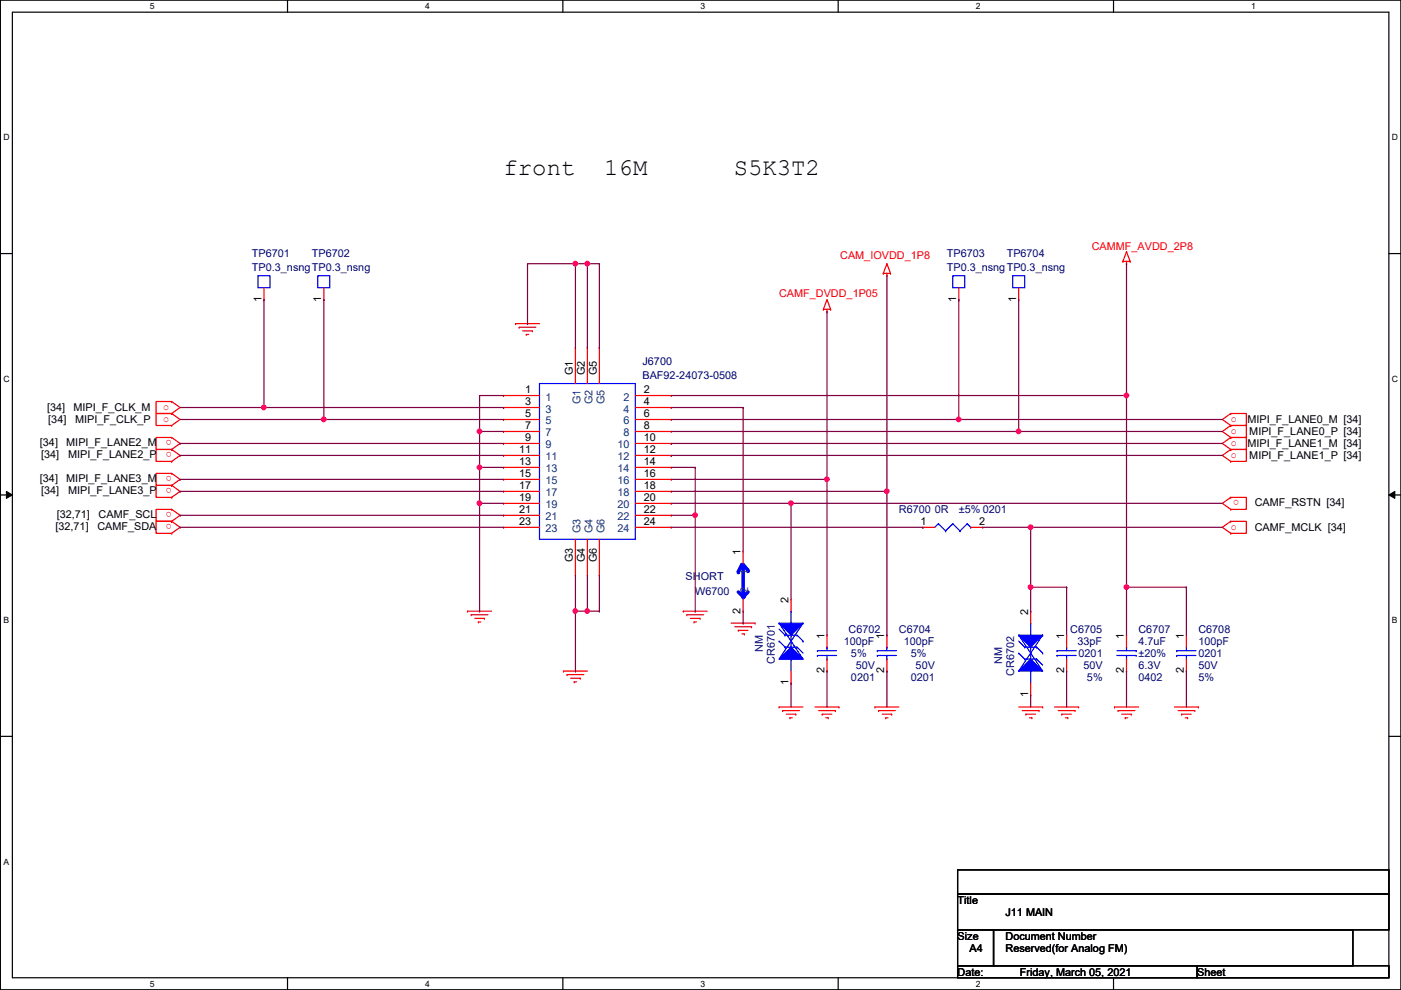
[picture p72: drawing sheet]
<svg xmlns="http://www.w3.org/2000/svg" width="297mm" height="210mm" viewBox="0 0 297 210" stroke-linecap="round" stroke-linejoin="round" font-family="sans-serif">
<defs><g id="words">
<g font-size="5.1">
<text x="106.8" y="37.1">front</text>
<text x="128.1" y="37.1">16M</text>
<text x="155.6" y="37.1">S5K3T2</text>
</g>
<g font-size="2.3" fill="#f00">
<text x="231.5" y="52.9">CAMMF_AVDD_2P8</text>
<text x="178.1" y="54.9">CAM_IOVDD_1P8</text>
<text x="165.2" y="63.1">CAMF_DVDD_1P05</text>
<text x="34.6" y="87">o</text>
<text x="34.6" y="89.5">o</text>
<text x="260.9" y="89.5">o</text>
<text x="36.4" y="93.4" transform="rotate(180 36.4 93.4)">o</text>
<text x="36.4" y="95.9" transform="rotate(180 36.4 95.9)">o</text>
<text x="260.9" y="92.1">o</text>
<text x="260.9" y="94.6">o</text>
<text x="36.4" y="101" transform="rotate(180 36.4 101)">o</text>
<text x="260.9" y="97.2">o</text>
<text x="36.4" y="103.5" transform="rotate(180 36.4 103.5)">o</text>
<text x="262.7" y="106.1" transform="rotate(180 262.7 106.1)">o</text>
<text x="36.4" y="108.6" transform="rotate(180 36.4 108.6)">o</text>
<text x="36.4" y="111.2" transform="rotate(180 36.4 111.2)">o</text>
<text x="260.9" y="112.4">o</text>
</g>
<g font-size="2.3" fill="#000080">
<text x="53.4" y="54.4">TP6701</text>
<text x="53.4" y="57.5">TP0.3_nsngTP0.3_nsng</text>
<text x="66.1" y="54.4">TP6702</text>
<text x="200.7" y="54.4">TP6703</text>
<text x="200.7" y="57.5">TP0.3_nsngTP0.3_nsng</text>
<text x="213.4" y="54.4">TP6704</text>
<text x="136.2" y="77.3">J6700</text>
<text x="136.2" y="80.3">BAF92-24073-0508</text>
<text x="190.6" y="108.8">R6700 0R</text>
<text x="203.3" y="108.8">±5% 0201</text>
<text x="145.4" y="123">SHORT</text>
<text x="147.4" y="126.1">W6700</text>
<text x="178.9" y="136.7">100pF</text>
<text x="179.9" y="134.2">C6702</text>
<text x="190.6" y="134.2">C6704</text>
<text x="191.6" y="136.7">100pF</text>
<text x="226.9" y="134.2">C6705</text>
<text x="228.4" y="136.7">33pF</text>
<text x="241.4" y="134.2">C6707</text>
<text x="241.4" y="136.7">4.7uF</text>
<text x="254.1" y="134.2">C6708</text>
<text x="254.1" y="136.7">100pF</text>
<text x="161.7" y="138.2" transform="rotate(-90 161.7 138.2)">NM</text>
<text x="164.3" y="140.8" transform="rotate(-90 164.3 140.8)">CR6701</text>
<text x="180.4" y="139.3">5%</text>
<text x="181.4" y="141.8">50V</text>
<text x="193.1" y="139.3">5%</text>
<text x="194.1" y="141.8">50V</text>
<text x="212.5" y="140.8" transform="rotate(-90 212.5 140.8)">NM</text>
<text x="215.1" y="143.3" transform="rotate(-90 215.1 143.3)">CR6702</text>
<text x="228.7" y="139.3">0201</text>
<text x="229.7" y="141.8">50V</text>
<text x="241.4" y="141.8">6.3V</text>
<text x="241.4" y="139.3">±20%</text>
<text x="254.1" y="139.3">0201</text>
<text x="254.1" y="141.8">50V</text>
<text x="180.4" y="144.4">0201</text>
<text x="193.1" y="144.4">0201</text>
<text x="230.5" y="144.4">5%</text>
<text x="241.4" y="144.4">0402</text>
<text x="254.1" y="144.4">5%</text>
</g>
<g font-size="2.3">
<text x="55.4" y="64.1" transform="rotate(-90 55.4 64.1)">1</text>
<text x="68.1" y="64.1" transform="rotate(-90 68.1 64.1)">1</text>
<text x="202.7" y="64.1" transform="rotate(-90 202.7 64.1)">1</text>
<text x="215.4" y="64.1" transform="rotate(-90 215.4 64.1)">1</text>
<text x="111.3" y="83.3">1</text>
<text x="121.5" y="79.5" transform="rotate(-90 121.5 79.5)">G1</text>
<text x="124" y="79.5" transform="rotate(-90 124 79.5)">G2</text>
<text x="126.5" y="79.5" transform="rotate(-90 126.5 79.5)">G5</text>
<text x="136.5" y="83.3">2</text>
<text x="10" y="87.2">[34]</text>
<text x="10.2" y="89.7">[34]</text>
<text x="15.6" y="87.2">MIPI_F_CLK_M</text>
<text x="16" y="89.7">MIPI_F_CLK_P</text>
<text x="111.3" y="85.9">3</text>
<text x="111.3" y="88.4">5</text>
<text x="136.5" y="85.9">4</text>
<text x="136.5" y="88.4">6</text>
<text x="264.5" y="89.7">MIPI_F_LANE0_M [34]</text>
<text x="8.5" y="94.6">[34]</text>
<text x="14.1" y="94.6">MIPI_F_LANE2_M</text>
<text x="111.3" y="90.9">7</text>
<text x="111.3" y="93.5">9</text>
<text x="136.5" y="93.5">10</text>
<text x="136.5" y="90.9">8</text>
<text x="264.5" y="94.8">MIPI_F_LANE1_M [34]</text>
<text x="264.9" y="92.3">MIPI_F_LANE0_P [34]</text>
<text x="8.7" y="97.1">[34]</text>
<text x="14.4" y="97.1">MIPI_F_LANE2_P</text>
<text x="110.1" y="96">11</text>
<text x="110.1" y="98.6">13</text>
<text x="110.1" y="101.1">15</text>
<text x="136.5" y="96">12</text>
<text x="136.5" y="98.6">14</text>
<text x="136.5" y="101.1">16</text>
<text x="264.9" y="97.4">MIPI_F_LANE1_P [34]</text>
<text x="8.5" y="102.2">[34]</text>
<text x="8.7" y="104.7">[34]</text>
<text x="14.1" y="102.2">MIPI_F_LANE3_M</text>
<text x="14.4" y="104.7">MIPI_F_LANE3_P</text>
<text x="110.1" y="103.6">17</text>
<text x="110.1" y="106.2">19</text>
<text x="136.5" y="103.6">18</text>
<text x="136.5" y="106.2">20</text>
<text x="266" y="107.3">CAMF_RSTN [34]</text>
<text x="11.8" y="112.4">[32,71]</text>
<text x="12" y="109.8">[32,71]</text>
<text x="20.7" y="112.4">CAMF_SDA</text>
<text x="20.9" y="109.8">CAMF_SCL</text>
<text x="110.1" y="108.7">21</text>
<text x="110.1" y="111.3">23</text>
<text x="136.5" y="108.7">22</text>
<text x="136.5" y="111.3">24</text>
<text x="195.2" y="111.3">1</text>
<text x="207.6" y="111.3">2</text>
<text x="266" y="112.6">CAMF_MCLK [34]</text>
<text x="121.5" y="119.2" transform="rotate(-90 121.5 119.2)">G3</text>
<text x="124" y="119.2" transform="rotate(-90 124 119.2)">G4</text>
<text x="126.5" y="119.2" transform="rotate(-90 126.5 119.2)">G6</text>
<text x="157" y="117.6" transform="rotate(-90 157 117.6)">1</text>
<text x="157" y="130.1" transform="rotate(-90 157 130.1)">2</text>
<text x="167.2" y="127.8" transform="rotate(-90 167.2 127.8)">2</text>
<text x="218" y="130.3" transform="rotate(-90 218 130.3)">2</text>
<text x="174.8" y="135.4" transform="rotate(-90 174.8 135.4)">1</text>
<text x="187.5" y="135.4" transform="rotate(-90 187.5 135.4)">1</text>
<text x="225.6" y="135.4" transform="rotate(-90 225.6 135.4)">1</text>
<text x="238.3" y="135.4" transform="rotate(-90 238.3 135.4)">1</text>
<text x="251" y="135.4" transform="rotate(-90 251 135.4)">1</text>
<text x="174.8" y="142.8" transform="rotate(-90 174.8 142.8)">2</text>
<text x="187.5" y="142.8" transform="rotate(-90 187.5 142.8)">2</text>
<text x="225.6" y="142.8" transform="rotate(-90 225.6 142.8)">2</text>
<text x="238.3" y="142.8" transform="rotate(-90 238.3 142.8)">2</text>
<text x="251" y="142.8" transform="rotate(-90 251 142.8)">2</text>
<text x="167.2" y="145.3" transform="rotate(-90 167.2 145.3)">1</text>
<text x="218" y="147.9" transform="rotate(-90 218 147.9)">1</text>
<text x="203" y="191.6">Title</text>
<text x="213.2" y="194.1">J11 MAIN</text>
<text x="203" y="199.2">Size</text>
<text x="205.6" y="201.8">A4</text>
<text x="213.2" y="199.2">Document Number</text>
<text x="213.2" y="201.8">Reserved(for Analog FM)</text>
<text x="203" y="206.8">Date:</text>
<text x="216.2" y="206.8">Friday, March 05, 2021</text>
<text x="253.8" y="206.8">Sheet</text>
</g>
<g font-size="2.3" fill="#004080">
<text x="115.7" y="84.9">1</text>
<text x="115.7" y="87.5">3</text>
<text x="123.1" y="85.6" transform="rotate(-90 123.1 85.6)">G1</text>
<text x="125.6" y="85.6" transform="rotate(-90 125.6 85.6)">G2</text>
<text x="128.1" y="85.6" transform="rotate(-90 128.1 85.6)">G5</text>
<text x="132.2" y="84.9">2</text>
<text x="132.2" y="87.5">4</text>
<text x="115.7" y="90">5</text>
<text x="115.7" y="92.5">7</text>
<text x="115.7" y="95.1">9</text>
<text x="130.9" y="95.1">10</text>
<text x="132.2" y="90">6</text>
<text x="132.2" y="92.5">8</text>
<text x="115.7" y="97.6">11</text>
<text x="115.7" y="100.2">13</text>
<text x="130.9" y="97.6">12</text>
<text x="130.9" y="100.2">14</text>
<text x="115.7" y="102.7">15</text>
<text x="115.7" y="105.2">17</text>
<text x="115.7" y="107.8">19</text>
<text x="130.9" y="102.7">16</text>
<text x="130.9" y="105.2">18</text>
<text x="130.9" y="107.8">20</text>
<text x="115.7" y="110.3">21</text>
<text x="115.7" y="112.9">23</text>
<text x="123.1" y="113.1" transform="rotate(-90 123.1 113.1)">G3</text>
<text x="125.6" y="113.1" transform="rotate(-90 125.6 113.1)">G4</text>
<text x="128.1" y="113.1" transform="rotate(-90 128.1 113.1)">G6</text>
<text x="130.9" y="110.3">22</text>
<text x="130.9" y="112.9">24</text>
<text x="158.6" y="125.8" transform="rotate(-90 158.6 125.8)">2</text>
<text x="158.6" y="122" transform="rotate(-90 158.6 122)">1</text>
</g>
<g font-size="1.8">
<text x="31.8" y="1.9">5</text>
<text x="90.1" y="1.9">4</text>
<text x="148.5" y="1.9">3</text>
<text x="206.9" y="1.9">2</text>
<text x="265.3" y="1.9">1</text>
<text x=".7" y="29.8">D</text>
<text x="295.1" y="29.8">D</text>
<text x=".7" y="80.9">C</text>
<text x="295.1" y="80.9">C</text>
<text x=".7" y="132.1">B</text>
<text x="295.1" y="132.1">B</text>
<text x=".7" y="183.3">A</text>
<text x="31.8" y="209.2">5</text>
<text x="90.1" y="209.2">4</text>
<text x="148.5" y="209.2">3</text>
<text x="206.9" y="209.2">2</text>
</g>
</g></defs>
<path d="M.1 0h296.9v209.8h-296.9zM2.6 2.6h291.9v204.7h-291.9z" fill="none" stroke="#000" stroke-width=".25"/>
<g fill="#fff">
<path d="M31.8 .3h1v2h-1z"/>
<path d="M31.8 207.6h1v1.9h-1z"/>
</g>
<path d="M61 0v2.6M61 207.3v2.5" fill="none" stroke="#000" stroke-width=".25"/>
<g fill="#fff">
<path d="M90.1 .3h1v2h-1z"/>
<path d="M90.1 207.6h1v1.9h-1z"/>
</g>
<path d="M119.3 0v2.6M119.3 207.3v2.5" fill="none" stroke="#000" stroke-width=".25"/>
<g fill="#fff">
<path d="M148.5 .3h1v2h-1z"/>
<path d="M148.5 207.6h1v1.9h-1z"/>
</g>
<path d="M177.7 0v2.6M177.7 207.3v2.5" fill="none" stroke="#000" stroke-width=".25"/>
<g fill="#fff">
<path d="M206.9 .3h1v2h-1z"/>
<path d="M206.9 207.6h1v1.9h-1z"/>
</g>
<path d="M236.1 0v2.6M236.1 207.3v2.5" fill="none" stroke="#000" stroke-width=".25"/>
<g fill="#fff">
<path d="M265.3 .3h.9v2h-.9z"/>
<path d="M.7 28.2h1.3v1.9h-1.3z"/>
<path d="M295.1 28.2h1.3v1.9h-1.3z"/>
<path d="M.7 79.3h1.3v2h-1.3z"/>
<path d="M295.1 79.3h1.3v2h-1.3z"/>
</g>
<path d="M.1 53.8h2.5M294.5 53.8h2.5" fill="none" stroke="#000" stroke-width=".25"/>
<g fill="#fff">
<path d="M.7 130.5h1.2v2h-1.2z"/>
<path d="M295.1 130.5h1.2v2h-1.2z"/>
</g>
<path d="M.1 104.9h2.5M294.5 104.9h2.5" fill="none" stroke="#000" stroke-width=".25"/>
<path d="M1.4 104.2l1.2 .7-1.2 .8zM294.5 104.9l1.2-.7v1.5z" fill="#000"/>
<path d="M1.4 104.2l1.2 .7-1.2 .8zM294.5 104.9l1.2-.7v1.5z" fill="none" stroke="#000" stroke-width=".21"/>
<path d="M.7 181.7h1.2v2h-1.2z" fill="#fff"/>
<path d="M.1 156.1h2.5M294.5 156.1h2.5M203 184.4h91.5v5.1h-91.5zM203 189.5h91.5v7.6h-91.5zM203 197.1h7.6v7.7h-7.6zM210.6 197.1h76.2v7.7h-76.2zM203 204.8h50.8v2.5h-50.8zM253.8 204.8h40.7v2.5h-40.7z" fill="none" stroke="#000" stroke-width=".25"/>
<g fill="none" stroke="#f00" stroke-width=".25">
<path d="M187.3 58h.1M187.3 58h1.5M188 58.5h.1M188 55.9h.1M188 58v.5M188 55.9l.8 2.1M188 55.9l-.7 2.1M188.8 58h.1M238.1 55.4h.1M238.1 55.4h1.5M238.8 55.9h.1M238.8 53.4h.1"/>
<path d="M238.8 55.4v.5M238.8 53.4l.8 2M238.8 53.4l-.7 2M239.6 55.4h.1M109.3 68.6h.1M109.3 68.6h5.1M110.1 69.4h.1M110.1 69.4h3.5M110.8 70.1h2.1M111.6 70.9h.1M111.6 70.9h.5M112.9 70.1h.1"/>
<path d="M122 73.7h.1M122 73.7v7.6M124.5 73.7h.1M124.5 73.7v7.6M127.1 73.7h.1M127.1 73.7v7.6M174.6 65.6h.1M174.6 65.6h1.5M175.3 66.1h.1M175.3 63.5h.1M175.3 65.6v.5M175.3 63.5l-.7 2.1"/>
<path d="M175.3 63.5l.8 2.1M176.1 65.6h.1M36.4 85.1h.1M36.4 87.7h.1M36.4 85.1h-3.3v2.6h3.3M36.4 90.2h.1M36.4 87.7h-3.3v2.5h3.3M36.4 95.3h.1M36.4 92.8h.1M36.4 92.8h-3.3v2.5h3.3M36.4 97.8h.1M36.4 95.3h-3.3v2.5h3.3"/>
<path d="M36.4 85.1l1.8 1.3-1.8 1.3M36.4 87.7l1.8 1.2-1.8 1.3M36.4 92.8l1.8 1.2-1.8 1.3M36.4 95.3l1.8 1.3-1.8 1.2M106.8 83.9h.1M106.8 86.4h.1M106.8 88.9h.1M106.8 91.5h.1M106.8 94h.1M106.8 96.6h.1M106.8 99.1h.1M106.8 83.9h7.6"/>
<path d="M106.8 86.4h7.6M106.8 88.9h7.6M106.8 91.5h7.6M106.8 94h7.6M106.8 96.6h7.6M106.8 99.1h7.6M134.7 83.9h7.6M134.7 86.4h7.6M134.7 88.9h7.6M134.7 91.5h7.6M134.7 94h7.6M134.7 96.6h7.6"/>
<path d="M134.7 99.1h7.6M142.3 83.9h.1M142.3 86.4h.1M142.3 88.9h.1M142.3 91.5h.1M142.3 94h.1M142.3 96.6h.1M142.3 99.1h.1M260.9 87.7h.1M260.9 90.2h.1M260.9 87.7h3.3v2.5h-3.3M260.9 92.8h.1"/>
<path d="M260.9 90.2h3.3v2.6h-3.3M260.9 95.3h.1M260.9 92.8h3.3v2.5h-3.3M260.9 97.8h.1M260.9 95.3h3.3v2.5h-3.3M260.9 87.7l-1.7 1.2 1.7 1.3M260.9 90.2l-1.7 1.3 1.7 1.3M260.9 92.8l-1.7 1.2 1.7 1.3M260.9 95.3l-1.7 1.3 1.7 1.2M36.4 102.9h.1M36.4 100.4h.1M36.4 100.4h-3.3v2.5h3.3"/>
<path d="M36.4 105.5h.1M36.4 102.9h-3.3v2.6h3.3M36.4 110.5h.1M36.4 108h.1M36.4 108h-3.3v2.5h3.3M36.4 113.1h.1M36.4 110.5h-3.3v2.6h3.3M36.4 100.4l1.8 1.2-1.8 1.3M36.4 102.9l1.8 1.3-1.8 1.3M36.4 108l1.8 1.3-1.8 1.2M36.4 110.5l1.8 1.3-1.8 1.3M106.8 101.6h.1"/>
<path d="M106.8 104.2h.1M106.8 106.7h.1M106.8 109.3h.1M106.8 111.8h.1M106.8 101.6h7.6M106.8 104.2h7.6M106.8 106.7h7.6M106.8 109.3h7.6M106.8 111.8h7.6M122 114.3v7.7M124.5 114.3v7.7M127.1 114.3v7.7"/>
<path d="M134.7 101.6h7.6M134.7 104.2h7.6M134.7 106.7h7.6M134.7 109.3h7.6M134.7 111.8h7.6M142.3 101.6h.1M142.3 104.2h.1M142.3 106.7h.1M142.3 109.3h.1M142.3 111.8h.1M260.9 108h.1M260.9 105.5h.1"/>
<path d="M260.9 105.5h3.3v2.5h-3.3M260.9 110.5h.1M260.9 113.1h.1M260.9 110.5h3.3v2.6h-3.3M260.9 105.5l-1.7 1.2 1.7 1.3M260.9 110.5l-1.7 1.3 1.7 1.3M99.1 129.6h.1M99.1 129.6h5.1M99.9 130.3h.1M99.9 130.3h3.6M100.7 131.1h2M101.4 131.9h.1"/>
<path d="M101.4 131.9h.5M102.7 131.1h.1M122 122h.1M124.5 122h.1M127.1 122h.1M144.9 129.6h.1M144.9 129.6h5M145.6 130.3h.1M145.6 130.3h3.6M146.4 131.1h2M147.1 131.9h.1M147.1 131.9h.6"/>
<path d="M148.4 131.1h.1M155 132.1h5.1M155.8 132.9h3.5M156.5 133.6h.1M156.5 133.6h2.1M157.3 134.4h.5M157.8 134.4h.1M159.3 132.9h.1M160.1 132.1h.1M175.3 134.7h.1M175.3 134.7v2.5M175.3 139.7v2.6"/>
<path d="M119.5 142.3h.1M119.5 142.3h5M120.2 143h.1M120.2 143h3.6M121 143.8h2M121.7 144.6h.1M121.7 144.6h.6M123 143.8h.1M165.2 149.9h.1M165.2 149.9h5.1M165.9 150.7h.1M165.9 150.7h3.6"/>
<path d="M166.7 151.4h2M167.5 152.2h.1M167.5 152.2h.5M168.7 151.4h.1M172.8 149.9h5.1M173.6 150.7h3.5M174.3 151.4h.1M174.3 151.4h2.1M175.1 152.2h.5M175.3 142.3h.1M175.6 152.2h.1M177.1 150.7h.1"/>
<path d="M177.9 149.9h.1M185.5 149.9h.1M185.5 149.9h5.1M186.3 150.7h.1M186.3 150.7h3.5M187 151.4h2.1M187.8 152.2h.1M187.8 152.2h.5M189.1 151.4h.1M216 149.9h5.1M216.7 150.7h3.6M217.5 151.4h.1"/>
<path d="M217.5 151.4h2M218.3 152.2h.5M218.8 152.2h.1M220.3 150.7h.1M221.1 149.9h.1M223.6 149.9h5.1M224.4 150.7h3.5M225.1 151.4h.1M225.1 151.4h2.1M225.9 152.2h.5M226.4 152.2h.1M227.9 150.7h.1"/>
<path d="M228.7 149.9h.1M236.3 149.9h.1M236.3 149.9h5.1M237.1 150.7h.1M237.1 150.7h3.5M237.8 151.4h2.1M238.6 152.2h.1M238.6 152.2h.5M239.9 151.4h.1M249 149.9h5.1M249.8 150.7h3.5M250.5 151.4h.1"/>
<path d="M250.5 151.4h2.1M251.3 152.2h.5M251.8 152.2h.1M253.3 150.7h.1M254.1 149.9h.1"/>
</g>
<path d="M114.4 81.3h20.3v33h-20.3zM173.3 138h.1M173.3 139h.1M173.3 138h4.1M173.3 139h4.1M175.3 137.2h.1M175.3 139.7h.1M175.3 137.2v.8M175.3 139v.7" fill="none" stroke="#00f" stroke-width=".25"/>
<path d="M216 142.3l2.5-2.6 2.6 2.6z" fill="#00f"/>
<path d="M216 138.5h.1M216 138.5l1.3 1.2M217.3 139.7h.1M217.3 139.7h2.5M218.5 137.2h.1M218.5 137.2v2.5M219.8 139.7h.1M219.8 139.7l1.3 1.3M216 142.3l2.5-2.6 2.6 2.6zM218.5 142.3h.1M218.5 142.3v2.5" fill="none" stroke="#00f" stroke-width=".25"/>
<path d="M216 134.7h5.1l-2.6 2.5z" fill="#00f"/>
<g fill="none" stroke="#00f" stroke-width=".25">
<path d="M216 134.7h5.1l-2.6 2.5zM216 134.7h.1M216 135.9l1.3 1.3M216 134.7l5.1 7.6M217.3 137.2h.1M217.3 137.2h2.5M218.5 132.1h.1M218.5 132.1v2.6M219.8 137.2h.1M219.8 137.2l1.3 1.3M221.1 138.5h.1M221.1 134.7h.1"/>
<path d="M221.1 134.7l-5.1 7.6"/>
</g>
<path d="M218.5 129.6h.1M218.5 129.6v2.5M218.5 147.4h.1M218.5 144.8v2.6" fill="none" stroke="#f00" stroke-width=".25"/>
<path d="M165.2 139.7l2.5-2.5 2.6 2.5z" fill="#00f"/>
<path d="M165.2 139.7l2.5-2.5 2.6 2.5zM165.2 135.9h.1M165.2 135.9l1.3 1.3M166.5 137.2h.1M166.5 137.2h2.5M167.7 139.7h.1M167.7 134.7h.1M167.7 134.7v2.5M167.7 139.7v2.6M169 137.2h.1M169 137.2l1.3 1.3" fill="none" stroke="#00f" stroke-width=".25"/>
<path d="M165.2 132.1h5.1l-2.6 2.6z" fill="#00f"/>
<g fill="none" stroke="#00f" stroke-width=".25">
<path d="M54.7 58.5h2.5v2.5h-2.5zM67.4 58.5h2.5v2.5h-2.5zM202 58.5h2.6v2.5h-2.6zM214.7 58.5h2.6v2.5h-2.6zM165.2 132.1h5.1l-2.6 2.6zM165.2 132.1h.1M165.2 133.4l1.3 1.3M165.2 132.1l5.1 7.6M166.5 134.7h.1M166.5 134.7h2.5M167.7 129.6h.1M167.7 129.6v2.5"/>
<path d="M169 134.7h.1M169 134.7l1.3 1.2M170.3 135.9h.1M170.3 132.1h.1M170.3 132.1l-5.1 7.6M186 138h.1M186 139h.1M186 138h4.1M186 139h4.1M188 137.2h.1M188 139.7h.1M188 137.2v.8"/>
<path d="M188 139v.7M224.1 138h.1M224.1 139h.1M224.1 138h4.1M224.1 139h4.1M226.1 137.2h.1M226.1 139.7h.1M226.1 137.2v.8M226.1 139v.7M236.8 138h4.1M236.8 139h4.1M238.8 137.2h.1"/>
<path d="M238.8 139.7h.1M238.8 137.2v.8M238.8 139v.7M240.9 138h.1M240.9 139h.1M249.5 138h.1M249.5 139h.1M249.5 138h4.1M249.5 139h4.1M251.5 137.2h.1M251.5 139.7h.1M251.5 137.2v.8"/>
<path d="M251.5 139v.7"/>
</g>
<g fill="none" stroke="#f00" stroke-width=".25">
<path d="M56 63.5h.1M56 61v2.5M68.7 63.5h.1M68.7 61v2.5M203.3 63.5h.1M203.3 61v2.5M216 63.5h.1M216 61v2.5M167.7 127h.1M167.7 127v2.6M188 134.7h.1M188 134.7v2.5"/>
<path d="M188 139.7v2.6M226.1 134.7h.1M226.1 134.7v2.5M226.1 139.7v2.6M238.8 134.7h.1M238.8 134.7v2.5M238.8 139.7v2.6M251.5 134.7h.1M251.5 134.7v2.5M251.5 139.7v2.6M167.7 144.8h.1M167.7 142.3v2.5"/>
<path d="M188 142.3h.1M226.1 142.3h.1M238.8 142.3h.1M251.5 142.3h.1"/>
</g>
<path d="M158.6 125.5l-.8 .8" fill="none" stroke="#00f" stroke-width=".76"/>
<circle cx="157.8" cy="126.3" r=".38" fill="#00f"/>
<path d="M156.5 125.5l1.1 1" fill="none" stroke="#00f" stroke-width=".76"/>
<circle cx="157.6" cy="126.5" r=".38" fill="#00f"/>
<path d="M157.6 120.2v5.6" fill="none" stroke="#00f" stroke-width=".76"/>
<circle cx="157.6" cy="125.8" r=".38" fill="#00f"/>
<path d="M157.6 119.7l1 1.2" fill="none" stroke="#00f" stroke-width=".76"/>
<circle cx="158.6" cy="120.9" r=".38" fill="#00f"/>
<path d="M157.3 119.7l-.8 1.5" fill="none" stroke="#00f" stroke-width=".76"/>
<circle cx="156.5" cy="121.2" r=".38" fill="#00f"/>
<path d="M157.6 116.9h.1M157.6 116.9v2.5M195.7 111.8h.1M195.7 111.8h2.5M205.8 111.8h2.6M208.4 111.8h.1M157.6 129.6h.1M157.6 127v2.6" fill="none" stroke="#f00" stroke-width=".25"/>
<path d="M199 111h.1M199 111l-.8 .8M199 111l1.5 1.6M200.5 112.6h.1M202 111h.1M202 111l-1.5 1.6M202 111l1.5 1.6M203.5 112.6h.1M205.1 111h.1M205.1 111l-1.6 1.6M205.1 111l.7 .8M205.8 111.8h.1" fill="none" stroke="#00f" stroke-width=".25"/>
<path d="M111.8 55.9h10.2M122 55.9h.1" fill="none" stroke="#800040" stroke-width=".25"/>
<circle cx="122" cy="55.9" r=".49" fill="#f0f"/>
<circle cx="122" cy="55.9" r=".49" fill="none" stroke="#f0f" stroke-width=".25"/>
<path d="M111.8 55.9v12.7M124.5 55.9h.1M124.5 55.9v17.8M127.1 55.9h.1M127.1 55.9h-5.1v17.8M111.8 68.6h.1M122 73.7h.1M124.5 73.7h.1" fill="none" stroke="#800040" stroke-width=".25"/>
<circle cx="124.5" cy="55.9" r=".49" fill="#f0f"/>
<circle cx="124.5" cy="55.9" r=".49" fill="none" stroke="#f0f" stroke-width=".25"/>
<g fill="none" stroke="#800040" stroke-width=".25">
<path d="M127.1 55.9v17.8M188 58.5v45.7M56 63.5h.1M56 63.5v22.9M68.7 63.5h.1M68.7 63.5v25.4M127.1 73.7h.1M175.3 66.1h.1M175.3 66.1v35.5M203.3 63.5h.1M203.3 63.5v25.4M216 63.5h.1"/>
<path d="M216 63.5v28M101.7 91.5h.1M101.7 83.9v7.6M188 104.2h.1"/>
</g>
<circle cx="101.7" cy="91.5" r=".49" fill="#f0f"/>
<circle cx="101.7" cy="91.5" r=".49" fill="none" stroke="#f0f" stroke-width=".25"/>
<path d="M101.7 83.9h.1M101.7 83.9h5.1M142.3 83.9h96.5M238.8 83.9h.1M238.8 83.9v40.6M238.8 124.5h.1" fill="none" stroke="#800040" stroke-width=".25"/>
<circle cx="238.8" cy="83.8" r=".49" fill="#f0f"/>
<circle cx="238.8" cy="83.8" r=".49" fill="none" stroke="#f0f" stroke-width=".25"/>
<circle cx="238.8" cy="124.5" r=".49" fill="#f0f"/>
<circle cx="238.8" cy="124.5" r=".49" fill="none" stroke="#f0f" stroke-width=".25"/>
<path d="M38.2 86.4h68.6M56 86.4h.1M106.8 86.4h.1" fill="none" stroke="#800040" stroke-width=".25"/>
<circle cx="55.9" cy="86.4" r=".49" fill="#f0f"/>
<circle cx="55.9" cy="86.4" r=".49" fill="none" stroke="#f0f" stroke-width=".25"/>
<path d="M38.2 88.9h68.6M68.7 88.9h.1M142.3 86.4h15.3M157.6 86.4h.1" fill="none" stroke="#800040" stroke-width=".25"/>
<circle cx="68.6" cy="88.9" r=".49" fill="#f0f"/>
<circle cx="68.6" cy="88.9" r=".49" fill="none" stroke="#f0f" stroke-width=".25"/>
<path d="M142.3 88.9h61M203.3 88.9h.1" fill="none" stroke="#800040" stroke-width=".25"/>
<circle cx="203.3" cy="88.9" r=".49" fill="#f0f"/>
<circle cx="203.3" cy="88.9" r=".49" fill="none" stroke="#f0f" stroke-width=".25"/>
<path d="M101.7 91.5h.1M101.7 99.1h.1M101.7 91.5h5.1M101.7 91.5v7.6M142.3 91.5h73.7M203.3 88.9h.1M203.3 88.9h55.9M216 91.5h.1" fill="none" stroke="#800040" stroke-width=".25"/>
<circle cx="216" cy="91.5" r=".49" fill="#f0f"/>
<circle cx="216" cy="91.5" r=".49" fill="none" stroke="#f0f" stroke-width=".25"/>
<g fill="none" stroke="#800040" stroke-width=".25">
<path d="M38.2 94h.1M38.2 96.6h.1M38.2 94h68.6M38.2 96.6h68.6M101.7 99.1h.1M101.7 99.1h5.1M101.7 99.1v7.6M142.3 94h.1M142.3 96.6h.1M142.3 94h116.9M142.3 96.6h116.9M216 91.5h.1"/>
<path d="M216 91.5h43.2M101.7 106.7h.1"/>
</g>
<circle cx="101.7" cy="99.1" r=".49" fill="#f0f"/>
<circle cx="101.7" cy="99.1" r=".49" fill="none" stroke="#f0f" stroke-width=".25"/>
<path d="M142.3 99.1h5.1M147.4 99.1h.1M147.4 99.1v10.2M147.4 109.3h.1" fill="none" stroke="#800040" stroke-width=".25"/>
<circle cx="147.4" cy="109.2" r=".49" fill="#f0f"/>
<circle cx="147.4" cy="109.2" r=".49" fill="none" stroke="#f0f" stroke-width=".25"/>
<path d="M38.2 101.6h.1M38.2 101.6h68.6M142.3 101.6h33M175.3 101.6h.1M175.3 101.6v33.1" fill="none" stroke="#800040" stroke-width=".25"/>
<circle cx="175.3" cy="101.6" r=".49" fill="#f0f"/>
<circle cx="175.3" cy="101.6" r=".49" fill="none" stroke="#f0f" stroke-width=".25"/>
<path d="M38.2 104.2h.1M38.2 104.2h68.6M142.3 104.2h45.7M188 104.2h.1" fill="none" stroke="#800040" stroke-width=".25"/>
<circle cx="188" cy="104.2" r=".49" fill="#f0f"/>
<circle cx="188" cy="104.2" r=".49" fill="none" stroke="#f0f" stroke-width=".25"/>
<path d="M101.7 106.7v22.9M188 104.2v30.5M101.7 129.6h.1M188 134.7h.1" fill="none" stroke="#800040" stroke-width=".25"/>
<circle cx="101.7" cy="106.7" r=".49" fill="#f0f"/>
<circle cx="101.7" cy="106.7" r=".49" fill="none" stroke="#f0f" stroke-width=".25"/>
<path d="M101.7 106.7h.1M101.7 106.7h5.1M142.3 106.7h116.9M167.7 106.7h.1M167.7 106.7v20.3" fill="none" stroke="#800040" stroke-width=".25"/>
<circle cx="167.7" cy="106.7" r=".49" fill="#f0f"/>
<circle cx="167.7" cy="106.7" r=".49" fill="none" stroke="#f0f" stroke-width=".25"/>
<path d="M38.2 109.3h.1M38.2 111.8h.1M38.2 109.3h68.6M38.2 111.8h68.6M142.3 109.3h5.1M142.3 111.8h53.4M147.4 109.3h.1M147.4 109.3v20.3M195.7 111.8h.1M218.5 111.8h.1M218.5 111.8h40.7M147.4 129.6h.1" fill="none" stroke="#800040" stroke-width=".25"/>
<circle cx="218.5" cy="111.8" r=".49" fill="#f0f"/>
<circle cx="218.5" cy="111.8" r=".49" fill="none" stroke="#f0f" stroke-width=".25"/>
<path d="M218.5 111.8v12.7M122 129.6h.1M122 122v7.6M124.5 129.6h.1M124.5 122v7.6M218.5 124.5h.1" fill="none" stroke="#800040" stroke-width=".25"/>
<circle cx="124.5" cy="129.6" r=".49" fill="#f0f"/>
<circle cx="124.5" cy="129.6" r=".49" fill="none" stroke="#f0f" stroke-width=".25"/>
<path d="M127.1 122h.1M127.1 122v7.6M218.5 129.6h.1M226.1 124.5h.1M226.1 124.5h-7.6v5.1" fill="none" stroke="#800040" stroke-width=".25"/>
<circle cx="218.5" cy="124.5" r=".49" fill="#f0f"/>
<circle cx="218.5" cy="124.5" r=".49" fill="none" stroke="#f0f" stroke-width=".25"/>
<path d="M122 129.6v12.7M226.1 124.5h.1M226.1 124.5v10.2M238.8 124.5h.1M238.8 124.5v10.2M238.8 124.5h12.7M251.5 124.5h.1M251.5 124.5v10.2M122 142.3h.1" fill="none" stroke="#800040" stroke-width=".25"/>
<circle cx="122" cy="129.6" r=".49" fill="#f0f"/>
<circle cx="122" cy="129.6" r=".49" fill="none" stroke="#f0f" stroke-width=".25"/>
<g fill="none" stroke="#800040" stroke-width=".25">
<path d="M238.8 55.9h.1M238.8 55.9v28M157.6 86.4h.1M157.6 86.4v30.5M208.4 111.8h10.1M218.5 111.8h.1M122 129.6h5.1M124.5 129.6h.1M127.1 129.6h.1M157.6 132.1h.1M157.6 129.6v2.5M167.7 144.8h.1"/>
<path d="M167.7 144.8v5.1M175.3 142.3h.1M175.3 142.3v7.6M188 142.3h.1M188 142.3v7.6M218.5 147.4h.1M218.5 147.4v2.5M226.1 142.3h.1M226.1 142.3v7.6M238.8 142.3h.1M238.8 142.3v7.6M251.5 142.3h.1"/>
<path d="M251.5 142.3v7.6"/>
</g>
<circle cx="122" cy="55.9" r=".49" fill="#f0f"/>
<circle cx="122" cy="55.9" r=".49" fill="none" stroke="#f0f" stroke-width=".25"/>
<circle cx="124.5" cy="55.9" r=".49" fill="#f0f"/>
<circle cx="124.5" cy="55.9" r=".49" fill="none" stroke="#f0f" stroke-width=".25"/>
<circle cx="101.7" cy="91.5" r=".49" fill="#f0f"/>
<circle cx="101.7" cy="91.5" r=".49" fill="none" stroke="#f0f" stroke-width=".25"/>
<circle cx="238.8" cy="83.8" r=".49" fill="#f0f"/>
<circle cx="238.8" cy="83.8" r=".49" fill="none" stroke="#f0f" stroke-width=".25"/>
<circle cx="238.8" cy="124.5" r=".49" fill="#f0f"/>
<circle cx="238.8" cy="124.5" r=".49" fill="none" stroke="#f0f" stroke-width=".25"/>
<circle cx="55.9" cy="86.4" r=".49" fill="#f0f"/>
<circle cx="55.9" cy="86.4" r=".49" fill="none" stroke="#f0f" stroke-width=".25"/>
<circle cx="68.6" cy="88.9" r=".49" fill="#f0f"/>
<circle cx="68.6" cy="88.9" r=".49" fill="none" stroke="#f0f" stroke-width=".25"/>
<circle cx="203.3" cy="88.9" r=".49" fill="#f0f"/>
<circle cx="203.3" cy="88.9" r=".49" fill="none" stroke="#f0f" stroke-width=".25"/>
<circle cx="216" cy="91.5" r=".49" fill="#f0f"/>
<circle cx="216" cy="91.5" r=".49" fill="none" stroke="#f0f" stroke-width=".25"/>
<circle cx="101.7" cy="99.1" r=".49" fill="#f0f"/>
<circle cx="101.7" cy="99.1" r=".49" fill="none" stroke="#f0f" stroke-width=".25"/>
<circle cx="147.4" cy="109.2" r=".49" fill="#f0f"/>
<circle cx="147.4" cy="109.2" r=".49" fill="none" stroke="#f0f" stroke-width=".25"/>
<circle cx="175.3" cy="101.6" r=".49" fill="#f0f"/>
<circle cx="175.3" cy="101.6" r=".49" fill="none" stroke="#f0f" stroke-width=".25"/>
<circle cx="188" cy="104.2" r=".49" fill="#f0f"/>
<circle cx="188" cy="104.2" r=".49" fill="none" stroke="#f0f" stroke-width=".25"/>
<circle cx="101.7" cy="106.7" r=".49" fill="#f0f"/>
<circle cx="101.7" cy="106.7" r=".49" fill="none" stroke="#f0f" stroke-width=".25"/>
<circle cx="167.7" cy="106.7" r=".49" fill="#f0f"/>
<circle cx="167.7" cy="106.7" r=".49" fill="none" stroke="#f0f" stroke-width=".25"/>
<circle cx="218.5" cy="111.8" r=".49" fill="#f0f"/>
<circle cx="218.5" cy="111.8" r=".49" fill="none" stroke="#f0f" stroke-width=".25"/>
<circle cx="124.5" cy="129.6" r=".49" fill="#f0f"/>
<circle cx="124.5" cy="129.6" r=".49" fill="none" stroke="#f0f" stroke-width=".25"/>
<circle cx="218.5" cy="124.5" r=".49" fill="#f0f"/>
<circle cx="218.5" cy="124.5" r=".49" fill="none" stroke="#f0f" stroke-width=".25"/>
<circle cx="122" cy="129.6" r=".49" fill="#f0f"/>
<circle cx="122" cy="129.6" r=".49" fill="none" stroke="#f0f" stroke-width=".25"/>
<use href="#words"/>
</svg>
